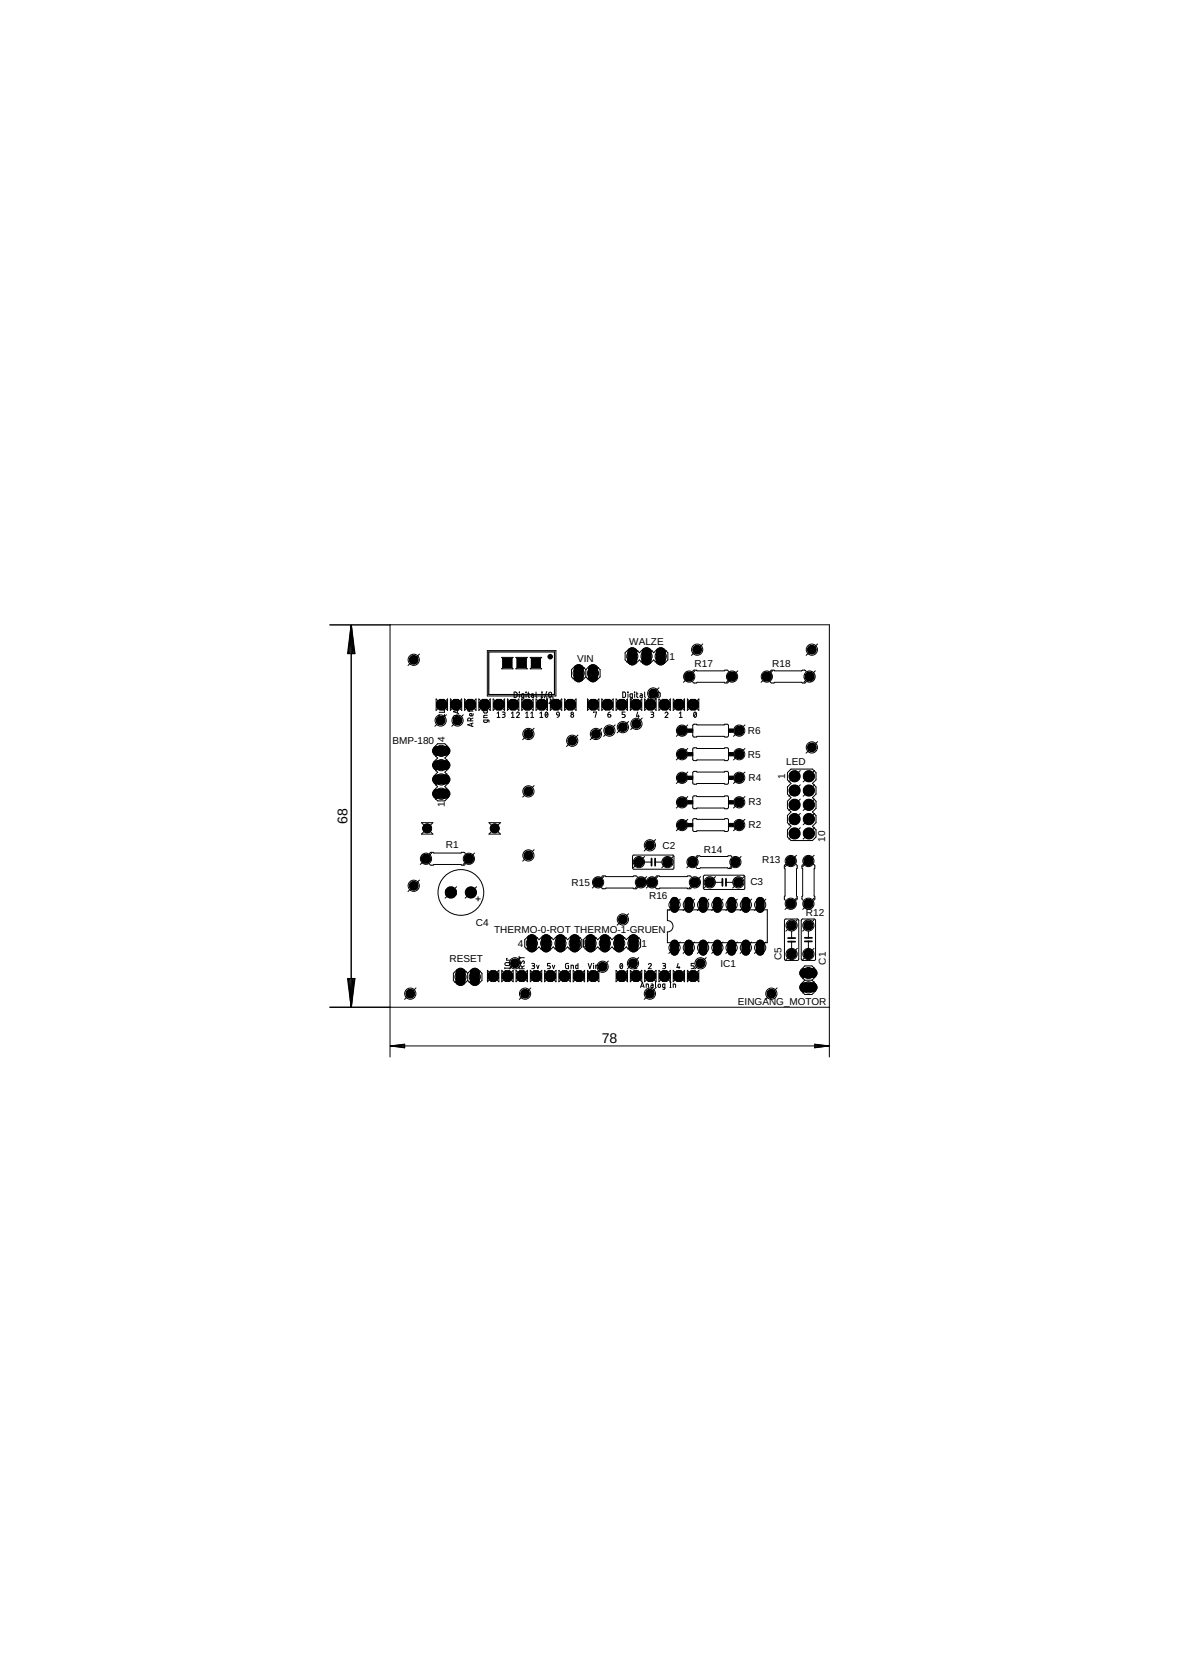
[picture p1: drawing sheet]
<svg xmlns="http://www.w3.org/2000/svg" width="210mm" height="297mm" viewBox="0 0 210 297" stroke-linecap="round" stroke-linejoin="round" font-family="sans-serif">
<defs><g id="words">
<g font-size="2.5">
<text x="61.7" y="146.5" transform="rotate(-90 61.7 146.5)">68</text>
<text x="106.9" y="185.4">78</text>
</g>
<g font-size="2">
<text x="96" y="125.2">U</text>
<text x="97.5" y="125.2">2</text>
</g>
<g font-size="1.8">
<text x="102.6" y="117.7">VIN</text>
<text x="111.8" y="114.7">WALZE</text>
<text x="119" y="117.3">1</text>
<text x="123.5" y="118.6">R17</text>
<text x="137.3" y="118.6">R18</text>
<text x="79" y="132" transform="rotate(-90 79 132)">4</text>
<text x="132.9" y="130.4">R6</text>
<text x="69.8" y="132.3">BMP-180</text>
<text x="132.9" y="134.8">R5</text>
<text x="139.7" y="135.9">LED</text>
<text x="79" y="143.5" transform="rotate(-90 79 143.5)">1</text>
<text x="133.1" y="143.2">R3</text>
<text x="133.1" y="138.8">R4</text>
<text x="139.6" y="138.5" transform="rotate(-90 139.6 138.5)">1</text>
<text x="133.1" y="147.2">R2</text>
<text x="146.7" y="149.6" transform="rotate(-90 146.7 149.6)">10</text>
<text x="79.2" y="150.8">R1</text>
<text x="117.8" y="151">C2</text>
<text x="125.1" y="151.6">R14</text>
<text x="135.5" y="153.4">R13</text>
<text x="101.6" y="157.6">R15</text>
<text x="115.4" y="159.8">R16</text>
<text x="133.4" y="157.3">C3</text>
<text x="84.6" y="164.7">C4</text>
<text x="87.8" y="165.8">THERMO-0-ROT THERMO-1-GRUEN</text>
<text x="143.2" y="162.8">R12</text>
<text x="79.9" y="171.1">RESET</text>
<text x="92" y="168.3">4</text>
<text x="102.5" y="168.3">41</text>
<text x="114" y="168.3">1</text>
<text x="128.1" y="171.9">IC1</text>
<text x="138.9" y="170.6" transform="rotate(-90 138.9 170.6)">C5</text>
<text x="146.8" y="171.5" transform="rotate(-90 146.8 171.5)">C1</text>
<text x="131.2" y="178.7">EINGANG_MOTOR</text>
</g>
</g></defs>
<g fill="#000" stroke="#000" stroke-width=".18">
<path d="M89.4 117.1h1.6v1.6h-1.6zM91.9 117.1h1.6v1.6h-1.6zM94.4 117.1h1.7v1.6h-1.7zM122.3 138h.8v.6h-.8zM122.3 133.8h.8v.6h-.8zM122.3 129.6h.8v.6h-.8zM129.5 138h.8v.6h-.8zM129.5 133.8h.8v.6h-.8zM129.5 129.6h.8v.6h-.8zM122.3 146.4h.8v.6h-.8zM122.3 142.3h.8v.6h-.8zM129.5 146.4h.8v.6h-.8z"/>
<path d="M129.5 142.3h.8v.6h-.8z"/>
<circle cx="78.5" cy="125.3" r="1.01"/>
<circle cx="81" cy="125.3" r="1.01"/>
<circle cx="83.6" cy="125.3" r="1.01"/>
<circle cx="86.1" cy="125.3" r="1.01"/>
<circle cx="88.7" cy="125.3" r="1.01"/>
<circle cx="91.2" cy="125.3" r="1.01"/>
<circle cx="93.7" cy="125.3" r="1.01"/>
<circle cx="96.3" cy="125.3" r="1.01"/>
<circle cx="98.8" cy="125.3" r="1.01"/>
<circle cx="101.4" cy="125.3" r="1.01"/>
<circle cx="105.4" cy="125.3" r="1.01"/>
<circle cx="108" cy="125.3" r="1.01"/>
<circle cx="110.5" cy="125.3" r="1.01"/>
<circle cx="113.1" cy="125.3" r="1.01"/>
<circle cx="115.6" cy="125.3" r="1.01"/>
<circle cx="118.1" cy="125.3" r="1.01"/>
<circle cx="120.7" cy="125.3" r="1.01"/>
<circle cx="121.2" cy="134.1" r=".83"/>
<circle cx="121.2" cy="138.3" r=".83"/>
<circle cx="121.2" cy="129.9" r=".83"/>
<circle cx="122.5" cy="120.3" r=".83"/>
<circle cx="123.2" cy="125.3" r="1.01"/>
<circle cx="130.1" cy="120.3" r=".83"/>
<circle cx="131.4" cy="129.9" r=".83"/>
<circle cx="131.4" cy="138.3" r=".83"/>
<circle cx="131.4" cy="134.1" r=".83"/>
<circle cx="136.3" cy="120.3" r=".83"/>
<circle cx="141.2" cy="138" r=".94"/>
<circle cx="143.8" cy="138" r=".94"/>
<circle cx="143.9" cy="120.3" r=".83"/>
<circle cx="75.7" cy="152.7" r=".83"/>
<circle cx="80.1" cy="158.6" r=".99"/>
<circle cx="83.3" cy="152.7" r=".83"/>
<circle cx="106.3" cy="156.8" r=".83"/>
<circle cx="113.6" cy="153.2" r=".83"/>
<circle cx="113.9" cy="156.8" r=".83"/>
<circle cx="115.9" cy="156.8" r=".83"/>
<circle cx="118.6" cy="153.2" r=".83"/>
<circle cx="121.2" cy="146.7" r=".83"/>
<circle cx="121.2" cy="142.6" r=".83"/>
<circle cx="123.1" cy="153.2" r=".83"/>
<circle cx="123.5" cy="156.8" r=".83"/>
<circle cx="126.2" cy="156.8" r=".83"/>
<circle cx="130.7" cy="153.2" r=".83"/>
<circle cx="131.2" cy="156.8" r=".83"/>
<circle cx="131.4" cy="146.7" r=".83"/>
<circle cx="131.4" cy="142.6" r=".83"/>
<circle cx="140.5" cy="153.1" r=".83"/>
<circle cx="141.2" cy="148.1" r=".94"/>
<circle cx="141.2" cy="143.1" r=".94"/>
<circle cx="141.2" cy="145.6" r=".94"/>
<circle cx="141.2" cy="140.5" r=".94"/>
<circle cx="143.7" cy="153.1" r=".83"/>
<circle cx="143.8" cy="143.1" r=".94"/>
<circle cx="143.8" cy="148.1" r=".94"/>
<circle cx="143.8" cy="140.5" r=".94"/>
<circle cx="143.8" cy="145.6" r=".94"/>
<circle cx="87.7" cy="173.5" r="1.01"/>
<circle cx="90.2" cy="173.5" r="1.01"/>
<circle cx="92.7" cy="173.5" r="1.01"/>
<circle cx="95.3" cy="173.5" r="1.01"/>
<circle cx="97.8" cy="173.5" r="1.01"/>
<circle cx="100.4" cy="173.5" r="1.01"/>
<circle cx="102.9" cy="173.5" r="1.01"/>
<circle cx="105.4" cy="173.5" r="1.01"/>
<circle cx="110.5" cy="173.5" r="1.01"/>
<circle cx="113.1" cy="173.5" r="1.01"/>
<circle cx="115.6" cy="173.5" r="1.01"/>
<circle cx="118.1" cy="173.5" r="1.01"/>
<circle cx="120.7" cy="173.5" r="1.01"/>
<circle cx="123.2" cy="173.5" r="1.01"/>
<circle cx="140.5" cy="160.7" r=".83"/>
<circle cx="140.7" cy="164.5" r=".83"/>
<circle cx="140.7" cy="169.6" r=".83"/>
<circle cx="143.7" cy="169.6" r=".83"/>
<circle cx="143.7" cy="160.7" r=".83"/>
<circle cx="143.7" cy="164.5" r=".83"/>
</g>
<g fill="none" stroke="#000" stroke-width="1.7">
<path d="M102.8 118.9v1.5M105.4 118.9v1.5M112.4 115.9v1.5M114.9 115.9v1.5M117.4 115.9v1.5M77.7 138.6h1.5M77.7 136h1.5M77.7 133.5h1.5M77.7 141.1h1.5M81.9 172.9v1.5M84.4 172.9v1.5M94.5 166.9v1.5"/>
<path d="M97.1 166.9v1.5M99.6 166.9v1.5M102.2 166.9v1.5M105 166.9v1.5M107.5 166.9v1.5M110 166.9v1.5M112.6 166.9v1.5M142.9 175.5h1.5M142.9 173h1.5"/>
</g>
<g fill="none" stroke="#000" stroke-width="1.5">
<path d="M119.9 160.2v1.3M119.9 167.8v1.3M122.4 160.2v1.3M122.4 167.8v1.3M125 160.2v1.3M125 167.8v1.3M127.5 160.2v1.3M127.5 167.8v1.3M130 160.2v1.3M130 167.8v1.3M132.6 160.2v1.3M132.6 167.8v1.3"/>
<path d="M135.1 160.2v1.3M135.1 167.8v1.3"/>
</g>
<g fill="#000" stroke="#000" stroke-width=".18">
<circle cx="73.5" cy="117.3" r=".74"/>
<circle cx="97.8" cy="116.7" r=".4"/>
<circle cx="123.9" cy="115.5" r=".74"/>
<circle cx="144.3" cy="115.5" r=".74"/>
<circle cx="78.3" cy="128.1" r=".74"/>
<circle cx="81.3" cy="128.1" r=".74"/>
<circle cx="93.9" cy="130.5" r=".74"/>
<circle cx="101.7" cy="131.7" r=".74"/>
<circle cx="105.9" cy="130.5" r=".74"/>
<circle cx="108.3" cy="129.9" r=".74"/>
<circle cx="110.7" cy="129.3" r=".74"/>
<circle cx="113.1" cy="128.7" r=".74"/>
<circle cx="116.1" cy="123.3" r=".74"/>
<circle cx="144.3" cy="132.9" r=".74"/>
<circle cx="73.5" cy="157.5" r=".74"/>
<circle cx="75.9" cy="147.3" r=".78"/>
<circle cx="83.7" cy="158.6" r=".91"/>
<circle cx="87.9" cy="147.3" r=".78"/>
<circle cx="93.9" cy="152.1" r=".74"/>
<circle cx="93.9" cy="140.7" r=".74"/>
<circle cx="115.5" cy="150.3" r=".74"/>
<circle cx="72.9" cy="176.6" r=".74"/>
<circle cx="91.5" cy="171.2" r=".74"/>
<circle cx="93.3" cy="176.6" r=".74"/>
<circle cx="107.1" cy="171.9" r=".74"/>
<circle cx="110.7" cy="163.4" r=".74"/>
<circle cx="112.5" cy="171.2" r=".74"/>
<circle cx="115.5" cy="176.6" r=".74"/>
<circle cx="124.5" cy="171.2" r=".74"/>
<circle cx="137.1" cy="176.6" r=".74"/>
</g>
<g fill="none" stroke="#000" stroke-width=".18">
<path d="M74.5 116.3l-2 2M86.6 115.7h12.2v8h-12.2zM89.2 116.9h2l-2 2h2zM91.7 116.9h2l-2 2h2zM94.2 116.9h2.1l-2.1 2h2.1zM103.9 118.7l-2.1 2M104.1 119l-.6-.6h-1.3l-.6 .6v1.3l.6 .6h1.3l.6-.6M104.1 119l.7-.6h1.2l.7 .6v1.3l-.7 .6h-1.2l-.7-.6M104.1 119v1.3M106.4 118.7l-2 2M111.7 115.4h1.3l.6 .6 .7-.6h1.2l.7 .6 .6-.6h1.3l.6 .6v1.3l-.6 .6h-1.3l-.6-.6-.7 .6h-1.2l-.7-.6-.6 .6h-1.3l-.6-.6v-1.3zM113.4 115.7l-2 2"/>
<path d="M115.9 115.7l-2 2M118.4 115.7l-2 2M123.1 119.4l.3-.3h.4l.1 .2h4.8l.1-.2h.4l.3 .3M123.5 119.3l-2 2M124.9 114.5l-2 2M131.1 119.3l-2 2M136.9 119.4l.3-.3h.4l.1 .2h4.8l.1-.2h.4l.3 .3M137.3 119.3l-2 2M144.9 119.3l-2 2M145.3 114.5l-2 2M77.5 124.2l2 2.1v-2.1l-2 2.1zM77.8 132.2h1.3l.6 .6v1.3l-.6 .6 .6 .7v1.3l-.6 .6 .6 .6v1.3l-.6 .6 .6 .7v1.2l-.6 .7h-1.3l-.6-.7v-1.2l.6-.7-.6-.6v-1.3l.6-.6-.6-.6v-1.3l.6-.7-.6-.6v-1.3z"/>
<path d="M78 127l.1 .3 .2 .1h.6l.1-.4M78.1 127.8l-.1 .3 .3 .2 .4-.5h.2l.1 .2-.1 .3M79 126.2v.4h-1M79.3 127.1l-2 2M79.4 137.5l-2 2.1M79.4 135l-2 2M79.4 132.5l-2 2M80.1 124.2l2 2.1v-2.1l-2 2.1zM80.7 128.2l-.1 .2 .2 .2 .4-.5h.2l.1 .2-.1 .3M80.7 127.3l.7-.1 .1 .2v.3h-.9zM81.3 126.3v.4M81.5 126.2l-.9 .3 .9 .3"/>
<path d="M82.3 127.1l-2 2M82.6 124.2l2 2.1v-2.1l-2 2.1zM83.1 126.2l.2 .2h.8M83.4 126.2v.3M83.7 128.1l-.2-.4h-.3l-.1 .4h1M83.8 128.6v.5M84.1 126.8v.4l-.2 .1-.4-.1v-.3l.3-.1v.5M84.1 128.5l-1 .3 1 .4M84.1 127.6l-.4 .2M85.1 124.2l2 2.1v-2.1l-2 2.1zM85.7 126.3h.9v.4h-.5l-.1-.4M86.6 128l-.1 .4-.5-.1v-.3h.8l.1 .4"/>
<path d="M86.6 127.1h-.5l-.1 .2v.3h.6M87.7 124.2l2 2.1v-2.1l-2 2.1zM88.3 126.8l.3-.2v.9M88.3 127.5h.6M89.3 126.6l.4 .1v.3h-.3M89.5 127l.3 .2-.1 .2-.4 .1M90.2 124.2v2.1l2-2.1v2.1zM90.9 127.5h.5M90.9 126.8l.2-.2v.9M91.4 123h.3l.2 .2v.5l-.2 .3h-.3zM91.8 126.8a.26 .26 0 0 1 .4-.2 .26 .26 0 0 1 0 .4l-.4 .5h.5M92.3 123h.1"/>
<path d="M92.3 123.3v.7M92.7 124.2l2.1 2.1v-2.1l-2.1 2.1zM93.1 124l-.4-.1 .1-.5 .3-.1v.8l-.4 .2M93.4 127.5h.5M93.4 126.8l.3-.2v.9M93.5 123h.1M93.5 123.3v.7M93.8 123.3h.3M93.9 123v.8l.2 .2M94.3 127.5h.5M94.3 126.8l.3-.2v.9M94.5 123.3l.3 .1v.6h-.3v-.3l.3-.1"/>
<path d="M94.9 139.7l-2 2M94.9 129.5l-2 2M95.3 123v.8l.1 .2M95.3 124.2v2.1l2-2.1v2.1zM95.9 127.5h.6M95.9 126.8l.3-.2v.9M96.2 123h.2M96.2 124h.2M96.3 123v1M97 126.6a.44 .44 0 0 1 .4 .5 .44 .44 0 0 1-.4 .4l-.1-.5zM97.2 122.9l-.4 1.2M97.3 126.8l-.4 .5"/>
<path d="M97.6 123.1l.3-.1 .1 .2v.6l-.1 .2-.3-.2zM97.8 124.2v2.1l2-2.1v2.1zM99 126.6h.3l.1 .5-.5-.1zM99.4 127.1l-.1 .3-.3 .1M100.4 124.2l2 2.1v-2.1l-2 2.1zM102.7 130.7l-2 2M104.4 124.2l2 2.1v-2.1l-2 2.1zM105.5 126.7v-.1h.5l-.2 .9M106.9 129.5l-2 2M107 124.2l2 2.1v-2.1l-2 2.1zM108 127h.4a.27 .27 0 0 1 .2 .3 .27 .27 0 0 1-.3 .2 .27 .27 0 0 1-.3-.2zM108.5 126.6l-.3 .1-.2 .3"/>
<path d="M109.3 128.9l-2 2M109.5 124.2v2.1l2-2.1v2.1zM110.7 123h.3l.2 .2v.5l-.2 .3h-.3zM111.1 126.6h-.5v.4h.4l.1 .2-.1 .3h-.4M111.6 123v.1zM111.6 123.3v.7M111.7 128.2l-2 2.1M112 124.2l2.1 2.1v-2.1l-2.1 2.1zM112.4 124l-.4-.1 .1-.5 .3-.1v.8l-.4 .2M112.8 123v.1zM112.8 123.3v.7M113.1 123.3h.3"/>
<path d="M113.2 123v.8l.2 .2M113.3 126.6l-.2 .7h.5M113.5 127.1v.4M113.8 123.3l.4 .2v.5h-.4l-.1-.3 .5-.1M114.1 127.7l-2 2M114.6 123v.8l.1 .2M114.6 124.2v2.1l2-2.1v2.1zM115.5 123h.2M115.5 124h.2M115.6 123v1M115.7 126.6l.5 .1-.1 .3h-.3M115.9 127l.3 .3-.2 .2h-.3"/>
<path d="M116.5 122.9l-.4 1.2M116.9 123.1l.4 .1v.6l-.2 .2-.2-.1-.1-.2zM117.1 124.2l2 2.1v-2.1l-2 2.1zM117.1 122.3l-2 2M118.2 126.8a.26 .26 0 0 1 .4-.2 .26 .26 0 0 1 0 .4l-.4 .5h.5M119.7 124.2v2.1l2-2.1v2.1zM120.7 127.5h.6M120.7 126.8l.3-.2v.9M122.2 124.2l2 2.1v-2.1l-2 2.1zM122.2 137.2l-2 2.1M122.2 133.1l-2 2M122.2 128.9l-2 2"/>
<path d="M123.1 121.2l.1 .1 .2 .1h.4l.1-.1h4.8l.1 .1h.4l.3-.2M123.2 137.2l.6-.1 .1 .1h4.8l.1-.1h.5l.2 .3v1.9l-.3 .1h-.4l-.1-.1h-4.8l-.1 .1h-.5l-.2-.3zM123.2 133l5.5 .1 .1-.2h.5l.2 .3v1.8l-.3 .2h-.4l-.1-.1h-4.8l-.1 .1h-.5l-.2-.2zM123.2 128.8l5.5 .1 .1-.2 .5 .1 .2 .2v1.9l-.3 .1h-.4l-.1-.1h-4.8l-.1 .1h-.5l-.2-.2zM123.4 126.6a.44 .44 0 0 1 .4 .5 .44 .44 0 0 1-.4 .4l-.1-.5zM123.7 126.8l-.4 .5M132.4 137.2l-2 2.1M132.4 133.1l-2 2M132.4 128.9l-2 2M136.9 121.2l.1 .1 .2 .1h.4l.1-.1h4.8l.1 .1h.4l.2-.1 .1-.1M140 137.4l.6-.7h3.8l.6 .7v1.2l-.6 .7 .6 .6v1.3l-.6 .6 .6 .6v1.3l-.6 .6 .6 .7v1.2l-.6 .7 .6 .6v1.3l-.6 .6h-3.8l-.6-.6v-1.3l.6-.6-.6-.7v-1.2l.6-.7-.6-.6v-1.3l.6-.6-.6-.6v-1.3l.6-.6-.6-.7zM142.2 137l-2 2"/>
<path d="M142.2 139.5l-2 2M144.8 137l-2.1 2M144.8 139.5l-2.1 2M145.3 131.8l-2 2.1M74.5 156.4l-2 2.1M74.9 146.2l2 2.1h-2l2-2.1zM76.3 151.8l.3-.3h.4l.1 .1h4.8l.2-.1h.3l.3 .3M76.3 153.5l.3 .3h.4l.1-.1h4.8l.2 .1h.3l.3-.3M76.7 151.6l-2 2.1M79.4 140.1l-2 2M81.2 157.6l-2.1 2.1M84.3 151.6l-2 2.1"/>
<path d="M84.6 159.8h.7M84.7 157.6l-2 2.1M85 159.4v.8M86.9 146.2h2l-2 2.1h2zM94.9 151l-2 2.1M106.9 156l.3-.3h.4l.1 .1h4.8l.1-.1h.4l.3 .3M106.9 157.7l.2 .3h.5l.1-.1h4.8l.1 .1h.5l.2-.3M107.3 155.8l-2 2.1M112.5 152.1l7.1-.1 .2 .3v2.1l-.2 .1h-7l-.2-.2zM114.6 153.2h1.2M114.6 152.3l-2.1 2M114.9 155.8l-2 2.1"/>
<path d="M116.4 153.2h1.2M116.5 156l.3-.3h.4l.1 .1h4.8l.1-.1h.4l.3 .3M116.5 157.7l.2 .3h.5l.1-.1h4.8l.1 .1h.5l.2-.3M116.5 149.2l-2 2.1M116.9 155.8l-2 2.1M119.7 152.3l-2.1 2M120.9 159.8l-2 2.1M122.2 145.6l-2 2.1M122.2 141.6l-2 2M123.2 145.6h5.5l.1-.1h.5l.2 .3v1.8l-.3 .2h-.4l-.1-.1h-4.8l-.1 .1h-.5l-.2-.2zM123.2 141.5l5.5 .1 .1-.1h.5l.2 .2v1.9l-.3 .2h-.4l-.1-.2h-4.8l-.1 .2-.5-.1-.2-.2zM123.4 159.8l-2 2.1"/>
<path d="M123.7 154.1l.2 .3h.5l.1-.1h4.8l.1 .1h.5l.2-.3M123.7 152.4l.2-.3h.5l.1 .2h4.8l.1-.2h.5l.2 .3M124.1 152.3l-2 2M124.5 155.8l-2 2.1M125.1 155.7l7.1-.1 .2 .2v2.2l-.2 .1h-7l-.2-.2zM126 159.8l-2 2.1M127.2 156.8h1.2M127.2 155.8l-2.1 2.1M128.5 159.8l-2 2.1M129 156.8h1.2M131 159.8l-2 2.1M131.7 152.3l-2 2"/>
<path d="M132.2 155.8l-2 2.1M132.4 145.6l-2 2.1M132.4 141.6l-2 2M133.6 159.8l-2 2.1M136.1 159.8l-2 2.1M139.7 153.7l-.2 .1-.1 .1v.4l.1 .2v4.8l-.1 .1v.4l.1 .2h.2M141.4 153.7l.3 .2v.4l-.1 .2v4.8l.1 .1v.4l-.3 .2M141.6 159.6l-2.1 2.1M141.6 152l-2.1 2.1M142.2 142l-2 2.1M142.2 144.6l-2 2M142.2 147.1l-2 2.1"/>
<path d="M142.8 153.7l-.3 .2v.4l.2 .2v4.8l-.2 .1v.4l.3 .2M144.6 153.7l.2 .1v.5l-.1 .2v4.8l.1 .1v.5l-.2 .1M144.7 159.6l-2 2.1M144.7 152l-2 2.1M144.8 142l-2.1 2.1M144.8 144.6l-2.1 2M144.8 147.1l-2.1 2.1M69.3 179h78.1M73.9 175.6l-2 2.1M82.9 172.6l-2.1 2.1M83.1 173l-.6-.6h-1.3l-.6 .6v1.3l.6 .6h1.3l.6-.6M83.1 173l.7-.6h1.2l.7 .6v1.3l-.7 .6h-1.2l-.7-.6"/>
<path d="M83.1 173v1.3M85.4 172.6l-2 2.1M86.6 172.5l2.1 2v-2l-2.1 2zM89.2 172.5l2 2v-2l-2 2zM89.7 172.1h1M89.7 172v.2M89.8 171.2l.7-.1 .2 .3-.3 .2h-.4l-.3-.2zM90.1 170.4h-.1v.3h.7M90.7 172v.2M91.7 172.5l2 2v-2l-2 2zM92.3 170v.5M92.3 170.2h.9"/>
<path d="M92.4 170.9l-.1 .3 .2 .1 .4-.5h.2l.1 .2-.1 .3M92.5 170.2l-2 2.1M92.8 172.2l-.1-.5h-.2l-.2 .1v.4h.9M93.2 171.7l-.4 .2M93.3 167l.6-.6h1.3l.6 .6 .6-.6h1.3l.6 .6 .7-.6h1.2l.7 .6 .6-.6h1.3l.6 .6v1.3l-.6 .7h-1.3l-.6-.7-.7 .7h-1.2l-.7-.7-.6 .7h-1.3l-.6-.7-.6 .7h-1.3l-.6-.7zM94.3 172.5l2 2v-2l-2 2zM94.3 175.6l-2 2.1M94.5 171.3l.5 .1-.1 .2-.3 .1M94.8 171.7l.2 .1v.3l-.5 .1M95.4 171.6l.2 .6 .2-.6M95.5 166.7l-2 2M96.8 172.5v2l2-2v2z"/>
<path d="M97.8 171.3h-.5v.4h.4l.1 .2-.1 .3h-.4M98.1 166.7l-2 2M98.2 171.6l.2 .6 .2-.6M99.3 172.5l2.1 2v-2l-2.1 2zM100.6 166.7l-2 2M101 171.3l-.4 .1-.1 .6 .1 .2h.4v-.5h-.1M101.5 172.2v-.6h.4v.6M101.9 172.5l2 2v-2l-2 2zM102.7 171.3v.9h-.3l-.1-.6h.4M103.2 166.7l-2.1 2M103.7 167l.6-.6h1.3l.6 .6 .7-.6h1.2l.7 .6 .6-.6h1.3l.6 .6 .7-.6h1.2l.7 .6v1.3l-.7 .7h-1.2l-.7-.7-.6 .7h-1.3l-.6-.7-.7 .7h-1.2l-.7-.7-.6 .7h-1.3l-.6-.7zM104.5 171.3l.3 .9 .4-.9"/>
<path d="M105.5 171.3h.1M105.5 171.6v.6M105.9 172.2v-.6h.4v.6M106 166.7l-2.1 2M108.1 170.8l-3.7 3.7v-2l2 2v-2M108.5 166.7l-2 2M109.5 172.5l2 2v-2l-2 2zM110.3 171.3a.44 .44 0 0 1 .4 .4 .44 .44 0 0 1-.4 .5l-.1-.5zM110.6 171.5l-.4 .5M111.1 166.7l-2.1 2M111.7 162.4l-2 2.1M112 172.5v2l2.1-2v2z"/>
<path d="M112.7 172.2h.5M112.7 171.5l.3-.2v.9M113.5 170.2l-2 2.1M113.6 166.7l-2 2M113.9 175.5l.3-.9 .3 .9M113.9 175.3h.5M114.6 172.5v2l2-2v2zM114.9 175.5v-.6l.3 .1 .1 .5M115.2 171.5a.26 .26 0 0 1 .4-.2 .26 .26 0 0 1 .1 .4l-.5 .5h.6M115.7 174.9l.4 .2v.4h-.3l-.1-.2 .4-.1M116.5 174.6v.8l.1 .1M116.5 175.6l-2 2.1"/>
<path d="M117.1 174.9l.3 .1-.1 .5h-.2l-.1-.2zM117.1 172.5v2l2-2v2zM117.8 171.3l.5 .1v.2l-.4 .1M118 171.7l.2 .1 .1 .2-.1 .2h-.4M118.2 175.5h-.4v-.6h.4v.8l-.1 .1-.3 .1M118.6 161.7h17.8v5.9h-17.8v-1.9a1.02 1.02 0 0 0 1-1 1.02 1.02 0 0 0-1-1.1zM119.1 175.5h.2M119.1 174.6h.2M119.2 174.6v.9M119.7 175.5v-.6l.4 .1v.5M119.7 172.5v2l2-2v2zM120.5 171.3l-.2 .7h.5"/>
<path d="M120.7 171.8v.4M120.9 167.4l-2 2.1M122.2 172.5v2l2-2v2zM123.4 171.3h-.5v.4h.4l.1 .2-.1 .3h-.4M123.4 167.4l-2 2.1M125.5 170.2l-2 2.1M126 167.4l-2 2.1M128.5 167.4l-2 2.1M131 167.4l-2 2.1M133.6 167.4l-2 2.1M136.1 167.4l-2 2.1M138.1 175.6l-2 2.1"/>
<path d="M139.5 163.4h2.2l.2 .1 .1 7-.2 .2h-2.1l-.3-.1zM140.7 165.5v1.3M140.7 167.4v1.2M141.7 163.5l-2 2M141.7 168.6l-2 2M142.5 163.4h2.2l.2 .1v7.1l-.1 .1h-2.1l-.3-.1zM143 174.2l-.6-.6v-1.3l.6-.6h1.3l.6 .6v1.3l-.6 .6M143 174.2l-.6 .7v1.2l.6 .7h1.3l.6-.7v-1.2l-.6-.7M143 174.2h1.3M143.7 165.5v1.2M143.7 167.3v1.3M144.7 168.6l-2 2"/>
<path d="M144.7 163.5l-2 2M144.7 174.5l-2 2M144.7 172l-2 2M69.3 187.9v-76.8h78.1v76.8M69.4 185.9h77.9M69.4 185.9l2.5-.3v.7zM69.4 185.9l2.5 .2M69.4 185.9l2.5 .3M71.9 185.8l-2.5 .1M71.9 185.7l-2.5 .2M144.8 185.6l2.5 .3-2.5 .4zM144.8 185.8l2.5 .1"/>
<path d="M144.8 185.7l2.5 .2M147.3 185.9l-2.5 .2M147.3 185.9l-2.5 .3"/>
<circle cx="73.5" cy="117.3" r=".99"/>
<circle cx="102.8" cy="119.7" r=".99"/>
<circle cx="105.4" cy="119.7" r=".99"/>
<circle cx="112.4" cy="116.7" r=".99"/>
<circle cx="114.9" cy="116.7" r=".99"/>
<circle cx="117.4" cy="116.7" r=".99"/>
<circle cx="123.9" cy="115.5" r=".99"/>
<circle cx="144.3" cy="115.5" r=".99"/>
<circle cx="78.3" cy="128.1" r=".99"/>
<circle cx="78.4" cy="138.6" r=".99"/>
<circle cx="78.4" cy="136" r=".99"/>
<circle cx="78.4" cy="133.5" r=".99"/>
<circle cx="81.3" cy="128.1" r=".99"/>
<circle cx="93.9" cy="130.5" r=".99"/>
<circle cx="101.7" cy="127.3" r=".26"/>
<circle cx="101.7" cy="131.7" r=".99"/>
<circle cx="101.7" cy="126.8" r=".21"/>
<circle cx="105.9" cy="130.5" r=".99"/>
<circle cx="108.3" cy="129.9" r=".99"/>
<circle cx="110.7" cy="129.3" r=".99"/>
<circle cx="113.1" cy="128.7" r=".99"/>
<circle cx="116.1" cy="123.3" r=".99"/>
<circle cx="121.2" cy="138.3" r=".99"/>
<circle cx="121.2" cy="134.1" r=".99"/>
<circle cx="121.2" cy="129.9" r=".99"/>
<circle cx="122.5" cy="120.3" r=".99"/>
<circle cx="130.1" cy="120.3" r=".99"/>
<circle cx="131.4" cy="134.1" r=".99"/>
<circle cx="131.4" cy="138.3" r=".99"/>
<circle cx="131.4" cy="129.9" r=".99"/>
<circle cx="136.3" cy="120.3" r=".99"/>
<circle cx="141.2" cy="138" r=".99"/>
<circle cx="143.8" cy="138" r=".99"/>
<circle cx="143.9" cy="120.3" r=".99"/>
<circle cx="144.3" cy="132.9" r=".99"/>
<circle cx="73.5" cy="157.5" r=".99"/>
<circle cx="75.7" cy="152.7" r=".99"/>
<circle cx="78.4" cy="141.1" r=".99"/>
<circle cx="80.1" cy="158.6" r=".99"/>
<circle cx="81.9" cy="158.6" r="4.1"/>
<circle cx="83.3" cy="152.7" r=".99"/>
<circle cx="83.7" cy="158.6" r=".99"/>
<circle cx="93.9" cy="140.7" r=".99"/>
<circle cx="93.9" cy="152.1" r=".99"/>
<circle cx="106.3" cy="156.8" r=".99"/>
<circle cx="113.6" cy="153.2" r=".99"/>
<circle cx="113.9" cy="156.8" r=".99"/>
<circle cx="115.5" cy="150.3" r=".99"/>
<circle cx="115.9" cy="156.8" r=".99"/>
<circle cx="118.6" cy="153.2" r=".99"/>
<circle cx="121.2" cy="146.7" r=".99"/>
<circle cx="121.2" cy="142.6" r=".99"/>
<circle cx="123.1" cy="153.2" r=".99"/>
<circle cx="123.5" cy="156.8" r=".99"/>
<circle cx="126.2" cy="156.8" r=".99"/>
<circle cx="130.7" cy="153.2" r=".99"/>
<circle cx="131.2" cy="156.8" r=".99"/>
<circle cx="131.4" cy="146.7" r=".99"/>
<circle cx="131.4" cy="142.6" r=".99"/>
<circle cx="140.5" cy="153.1" r=".99"/>
<circle cx="141.2" cy="140.5" r=".99"/>
<circle cx="141.2" cy="143.1" r=".99"/>
<circle cx="141.2" cy="148.1" r=".99"/>
<circle cx="141.2" cy="145.6" r=".99"/>
<circle cx="143.7" cy="153.1" r=".99"/>
<circle cx="143.8" cy="143.1" r=".99"/>
<circle cx="143.8" cy="148.1" r=".99"/>
<circle cx="143.8" cy="145.6" r=".99"/>
<circle cx="143.8" cy="140.5" r=".99"/>
<circle cx="72.9" cy="176.6" r=".99"/>
<circle cx="81.9" cy="173.7" r=".99"/>
<circle cx="84.4" cy="173.7" r=".99"/>
<circle cx="91.5" cy="171.2" r=".99"/>
<circle cx="93.3" cy="176.6" r=".99"/>
<circle cx="94.5" cy="167.7" r=".99"/>
<circle cx="97.1" cy="167.7" r=".99"/>
<circle cx="99.6" cy="167.7" r=".99"/>
<circle cx="102.2" cy="167.7" r=".99"/>
<circle cx="105" cy="167.7" r=".99"/>
<circle cx="107.1" cy="171.9" r=".99"/>
<circle cx="107.5" cy="167.7" r=".99"/>
<circle cx="110" cy="167.7" r=".99"/>
<circle cx="110.7" cy="163.4" r=".99"/>
<circle cx="112.5" cy="171.2" r=".99"/>
<circle cx="112.6" cy="167.7" r=".99"/>
<circle cx="115.5" cy="176.6" r=".99"/>
<circle cx="119.9" cy="168.5" r=".99"/>
<circle cx="119.9" cy="160.8" r=".99"/>
<circle cx="122.4" cy="168.5" r=".99"/>
<circle cx="122.4" cy="160.8" r=".99"/>
<circle cx="124.5" cy="171.2" r=".99"/>
<circle cx="125" cy="168.5" r=".99"/>
<circle cx="125" cy="160.8" r=".99"/>
<circle cx="127.5" cy="168.5" r=".99"/>
<circle cx="127.5" cy="160.8" r=".99"/>
<circle cx="130" cy="168.5" r=".99"/>
<circle cx="130" cy="160.8" r=".99"/>
<circle cx="132.6" cy="160.8" r=".99"/>
<circle cx="132.6" cy="168.5" r=".99"/>
<circle cx="135.1" cy="160.8" r=".99"/>
<circle cx="135.1" cy="168.5" r=".99"/>
<circle cx="137.1" cy="176.6" r=".99"/>
<circle cx="140.5" cy="160.7" r=".99"/>
<circle cx="140.7" cy="164.5" r=".99"/>
<circle cx="140.7" cy="169.6" r=".99"/>
<circle cx="143.7" cy="169.6" r=".99"/>
<circle cx="143.7" cy="160.7" r=".99"/>
<circle cx="143.7" cy="164.5" r=".99"/>
<circle cx="143.7" cy="173" r=".99"/>
<circle cx="143.7" cy="175.5" r=".99"/>
</g>
<path d="M86.9 115.9h11.7v7.6h-11.7z" fill="none" stroke="#000" stroke-width=".21"/>
<path d="M115.8 152.6v1.3M116.4 152.6v1.3M128.4 156.2v1.3M129 156.2v1.3M140.1 166.8h1.2M140.1 167.4h1.2M143 167.3h1.3M143 166.7h1.3" fill="none" stroke="#000" stroke-width=".32"/>
<g fill="none" stroke="#000" stroke-width=".25">
<path d="M58.6 111.1h10.7M62.4 111.2v67.7M62.4 111.2l.7 5h-1.3zM62.4 111.2l-.2 5M62.4 111.2l.3 5M62.4 111.2l-.5 5M62.4 111.2l.5 5M58.6 179h10.7M61.8 174h1.3l-.7 4.9zM61.9 174l.5 4.9M62.2 174l.2 4.9M62.7 174l-.3 4.9"/>
<path d="M62.9 174l-.5 4.9"/>
</g>
<use href="#words"/>
</svg>
